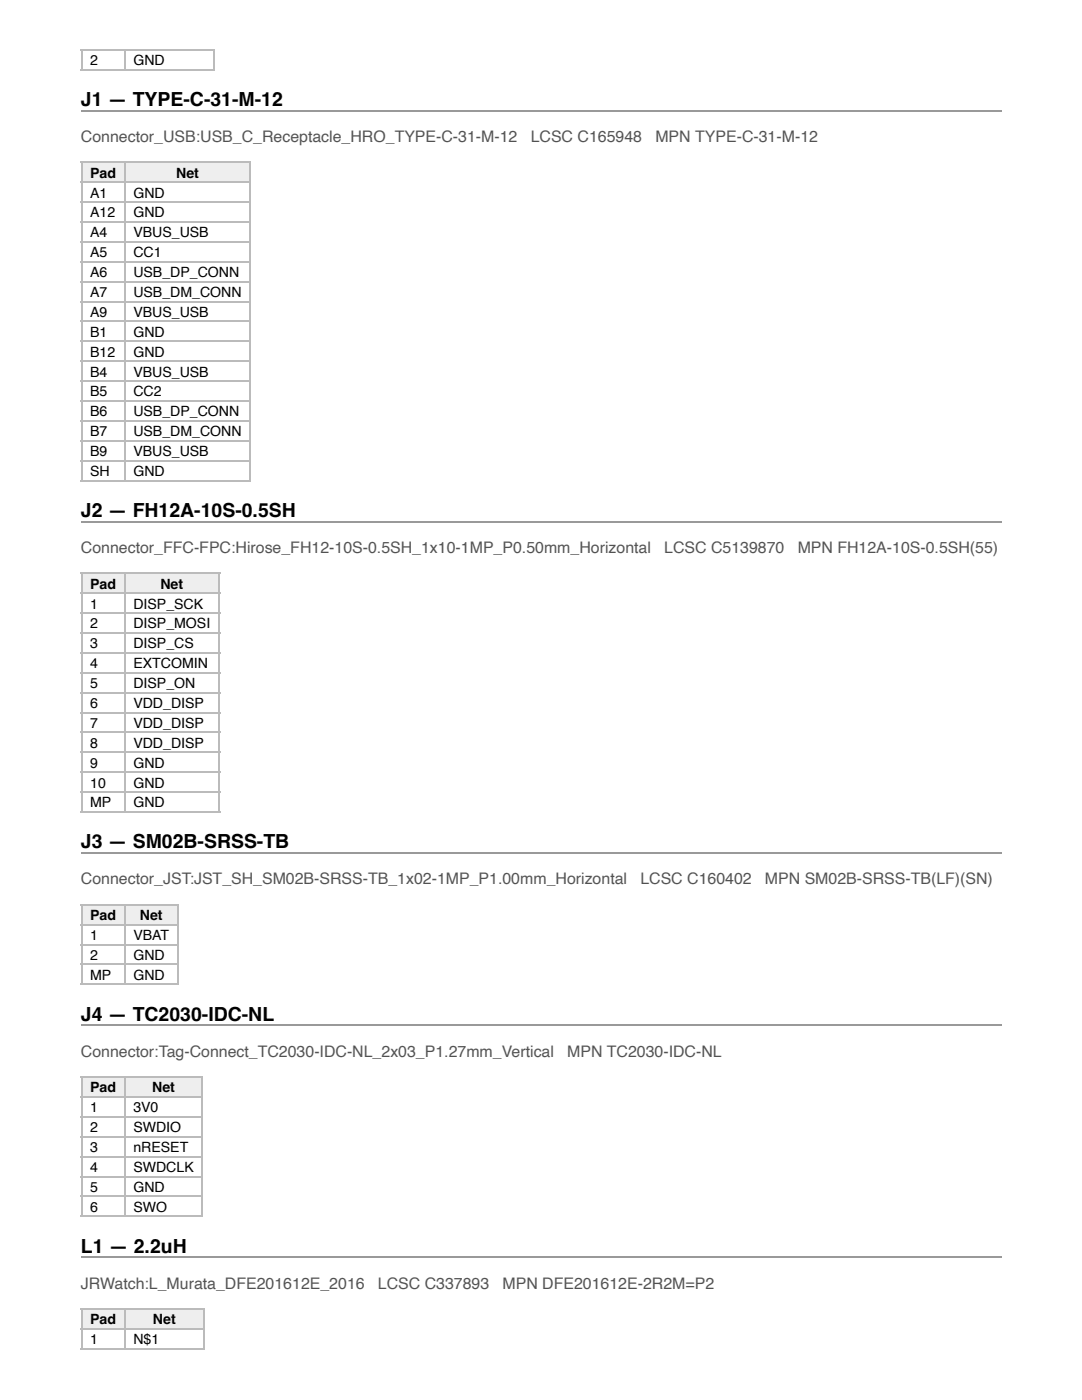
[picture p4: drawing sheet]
<svg xmlns="http://www.w3.org/2000/svg" width="216mm" height="279mm" viewBox="0 0 216 279" stroke-linecap="round" stroke-linejoin="round" font-family="sans-serif">
<defs><g id="words">
<g font-size="3.9">
<text x="16.1" y="21.2">J1 — TYPE-C-31-M-12</text>
<text x="16.1" y="103.2">J2 — FH12A-10S-0.5SH</text>
<text x="16.1" y="169.3">J3 — SM02B-SRSS-TB</text>
<text x="16.1" y="203.7">J4 — TC2030-IDC-NL</text>
<text x="16.1" y="250">L1 — 2.2uH</text>
</g>
<g font-size="3.2" fill="#555">
<text x="16.1" y="28.3">Connector_USB:USB_C_Receptacle_HRO_TYPE-C-31-M-12</text>
<text x="105.9" y="28.3">LCSC C165948</text>
<text x="130.8" y="28.3">MPN TYPE-C-31-M-12</text>
<text x="16.1" y="110.3">Connector_FFC-FPC:Hirose_FH12-10S-0.5SH_1x10-1MP_P0.50mm_Horizontal</text>
<text x="132.5" y="110.3">LCSC C5139870</text>
<text x="159.2" y="110.3">MPN FH12A-10S-0.5SH(55)</text>
<text x="16.1" y="176.5">Connector_JST:JST_SH_SM02B-SRSS-TB_1x02-1MP_P1.00mm_Horizontal</text>
<text x="127.8" y="176.5">LCSC C160402</text>
<text x="152.6" y="176.5">MPN SM02B-SRSS-TB(LF)(SN)</text>
<text x="16.1" y="210.9">Connector:Tag-Connect_TC2030-IDC-NL_2x03_P1.27mm_Vertical</text>
<text x="113.2" y="210.9">MPN TC2030-IDC-NL</text>
<text x="16.1" y="257.2">JRWatch:L_Murata_DFE201612E_2016</text>
<text x="75.4" y="257.2">LCSC C337893</text>
<text x="100.3" y="257.2">MPN DFE201612E-2R2M=P2</text>
</g>
<g font-size="2.8">
<text x="18" y="13">2</text>
<text x="26.6" y="13">GND</text>
<text x="18" y="35.5">Pad</text>
<text x="35.1" y="35.5">Net</text>
<text x="18" y="39.4">A1</text>
<text x="26.6" y="39.4">GND</text>
<text x="18" y="43.4">A12</text>
<text x="18" y="47.4">A4</text>
<text x="26.6" y="43.4">GND</text>
<text x="26.6" y="47.4">VBUS_USB</text>
<text x="18" y="51.3">A5</text>
<text x="26.6" y="51.3">CC1</text>
<text x="18" y="55.3">A6</text>
<text x="18" y="59.3">A7</text>
<text x="26.6" y="55.3">USB_DP_CONN</text>
<text x="26.6" y="59.3">USB_DM_CONN</text>
<text x="18" y="63.2">A9</text>
<text x="26.6" y="63.2">VBUS_USB</text>
<text x="18" y="67.2">B1</text>
<text x="18" y="71.2">B12</text>
<text x="26.6" y="67.2">GND</text>
<text x="26.6" y="71.2">GND</text>
<text x="18" y="75.1">B4</text>
<text x="26.6" y="75.1">VBUS_USB</text>
<text x="18" y="79.1">B5</text>
<text x="18" y="83.1">B6</text>
<text x="26.6" y="79.1">CC2</text>
<text x="26.6" y="83.1">USB_DP_CONN</text>
<text x="18" y="87">B7</text>
<text x="26.6" y="87">USB_DM_CONN</text>
<text x="18" y="91">B9</text>
<text x="18" y="95">SH</text>
<text x="26.6" y="91">VBUS_USB</text>
<text x="26.6" y="95">GND</text>
<text x="18" y="117.5">Pad</text>
<text x="32" y="117.5">Net</text>
<text x="18" y="121.4">1</text>
<text x="18" y="125.4">2</text>
<text x="26.6" y="121.4">DISP_SCK</text>
<text x="26.6" y="125.4">DISP_MOSI</text>
<text x="18" y="129.4">3</text>
<text x="26.6" y="129.4">DISP_CS</text>
<text x="18" y="133.3">4</text>
<text x="18" y="137.3">5</text>
<text x="26.6" y="133.3">EXTCOMIN</text>
<text x="26.6" y="137.3">DISP_ON</text>
<text x="18" y="141.3">6</text>
<text x="26.6" y="141.3">VDD_DISP</text>
<text x="18" y="145.3">7</text>
<text x="18" y="149.2">8</text>
<text x="26.6" y="145.3">VDD_DISP</text>
<text x="26.6" y="149.2">VDD_DISP</text>
<text x="18" y="153.2">9</text>
<text x="26.6" y="153.2">GND</text>
<text x="18" y="157.2">10</text>
<text x="18" y="161.1">MP</text>
<text x="26.6" y="157.2">GND</text>
<text x="26.6" y="161.1">GND</text>
<text x="18" y="183.6">Pad</text>
<text x="27.9" y="183.6">Net</text>
<text x="18" y="187.6">1</text>
<text x="18" y="191.6">2</text>
<text x="26.6" y="187.6">VBAT</text>
<text x="26.6" y="191.6">GND</text>
<text x="18" y="195.5">MP</text>
<text x="26.6" y="195.5">GND</text>
<text x="18" y="218">Pad</text>
<text x="18" y="222">1</text>
<text x="26.6" y="222">3V0</text>
<text x="30.4" y="218">Net</text>
<text x="18" y="226">2</text>
<text x="26.6" y="226">SWDIO</text>
<text x="18" y="229.9">3</text>
<text x="18" y="233.9">4</text>
<text x="26.6" y="229.9">nRESET</text>
<text x="26.6" y="233.9">SWDCLK</text>
<text x="18" y="237.9">5</text>
<text x="26.6" y="237.9">GND</text>
<text x="18" y="241.8">6</text>
<text x="26.6" y="241.8">SWO</text>
<text x="18" y="264.3">Pad</text>
<text x="18" y="268.3">1</text>
<text x="26.6" y="268.3">N$1</text>
<text x="30.5" y="264.3">Net</text>
</g>
</g></defs>
<path d="M16.1 9.9h26.8M16.1 13.9h26.8M16.3 9.8v4.2M25 9.8v4.2M42.7 9.8v4.2" fill="none" stroke="#bbb" stroke-width=".26"/>
<path d="M16.1 22.1h183.7" fill="none" stroke="#999" stroke-width=".26"/>
<g fill="#eee">
<path d="M16.4 32.3h8.5v3.9h-8.5z"/>
<path d="M24.9 32.3h25.1v3.9h-25.1z"/>
</g>
<g fill="none" stroke="#bbb" stroke-width=".26">
<path d="M16.1 32.4h33.9M16.1 36.4h33.9M16.3 32.3v63.7M25 32.3v63.7M49.9 32.3v63.7M16.1 40.3h33.9M16.1 44.3h33.9M16.1 48.3h33.9M16.1 52.3h33.9M16.1 56.2h33.9M16.1 60.2h33.9M16.1 64.2h33.9"/>
<path d="M16.1 68.1h33.9M16.1 72.1h33.9M16.1 76.1h33.9M16.1 80h33.9M16.1 84h33.9M16.1 88h33.9M16.1 91.9h33.9M16.1 95.9h33.9"/>
</g>
<path d="M16.1 104.1h183.7" fill="none" stroke="#999" stroke-width=".26"/>
<g fill="#eee">
<path d="M16.4 114.3h8.5v4h-8.5z"/>
<path d="M24.9 114.3h18.8v4h-18.8z"/>
</g>
<g fill="none" stroke="#bbb" stroke-width=".26">
<path d="M16.1 114.4h27.8M16.1 118.4h27.8M16.3 114.3v47.9M25 114.3v47.9M43.8 114.3v47.9M16.1 122.4h27.8M16.1 126.3h27.8M16.1 130.3h27.8M16.1 134.3h27.8M16.1 138.2h27.8M16.1 142.2h27.8M16.1 146.2h27.8"/>
<path d="M16.1 150.2h27.8M16.1 154.1h27.8M16.1 158.1h27.8M16.1 162.1h27.8"/>
</g>
<path d="M16.1 170.3h183.7" fill="none" stroke="#999" stroke-width=".26"/>
<g fill="#eee">
<path d="M16.4 180.4h8.5v4h-8.5z"/>
<path d="M24.9 180.4h10.6v4h-10.6z"/>
</g>
<path d="M16.1 180.6h19.6M16.1 184.5h19.6M16.1 188.5h19.6M16.1 192.5h19.6M16.1 196.5h19.6M16.3 180.4v16.2M25 180.4v16.2M35.6 180.4v16.2" fill="none" stroke="#bbb" stroke-width=".26"/>
<path d="M16.1 204.7h183.7" fill="none" stroke="#999" stroke-width=".26"/>
<g fill="#eee">
<path d="M16.4 214.8h8.5v4h-8.5z"/>
<path d="M24.9 214.8h15.6v4h-15.6z"/>
</g>
<path d="M16.1 215h24.4M16.1 218.9h24.4M16.3 214.8v28.1M25 214.8v28.1M40.3 214.8v28.1M16.1 222.9h24.4M16.1 226.9h24.4M16.1 230.8h24.4M16.1 234.8h24.4M16.1 238.8h24.4M16.1 242.8h24.4" fill="none" stroke="#bbb" stroke-width=".26"/>
<path d="M16.1 251h183.7" fill="none" stroke="#999" stroke-width=".26"/>
<g fill="#eee">
<path d="M16.4 261.1h8.5v4h-8.5z"/>
<path d="M24.9 261.1h15.8v4h-15.8z"/>
</g>
<path d="M16.1 261.3h24.6M16.1 265.2h24.6M16.1 269.2h24.6M16.3 261.1v8M25 261.1v8M40.6 261.1v8" fill="none" stroke="#bbb" stroke-width=".26"/>
<use href="#words"/>
</svg>
